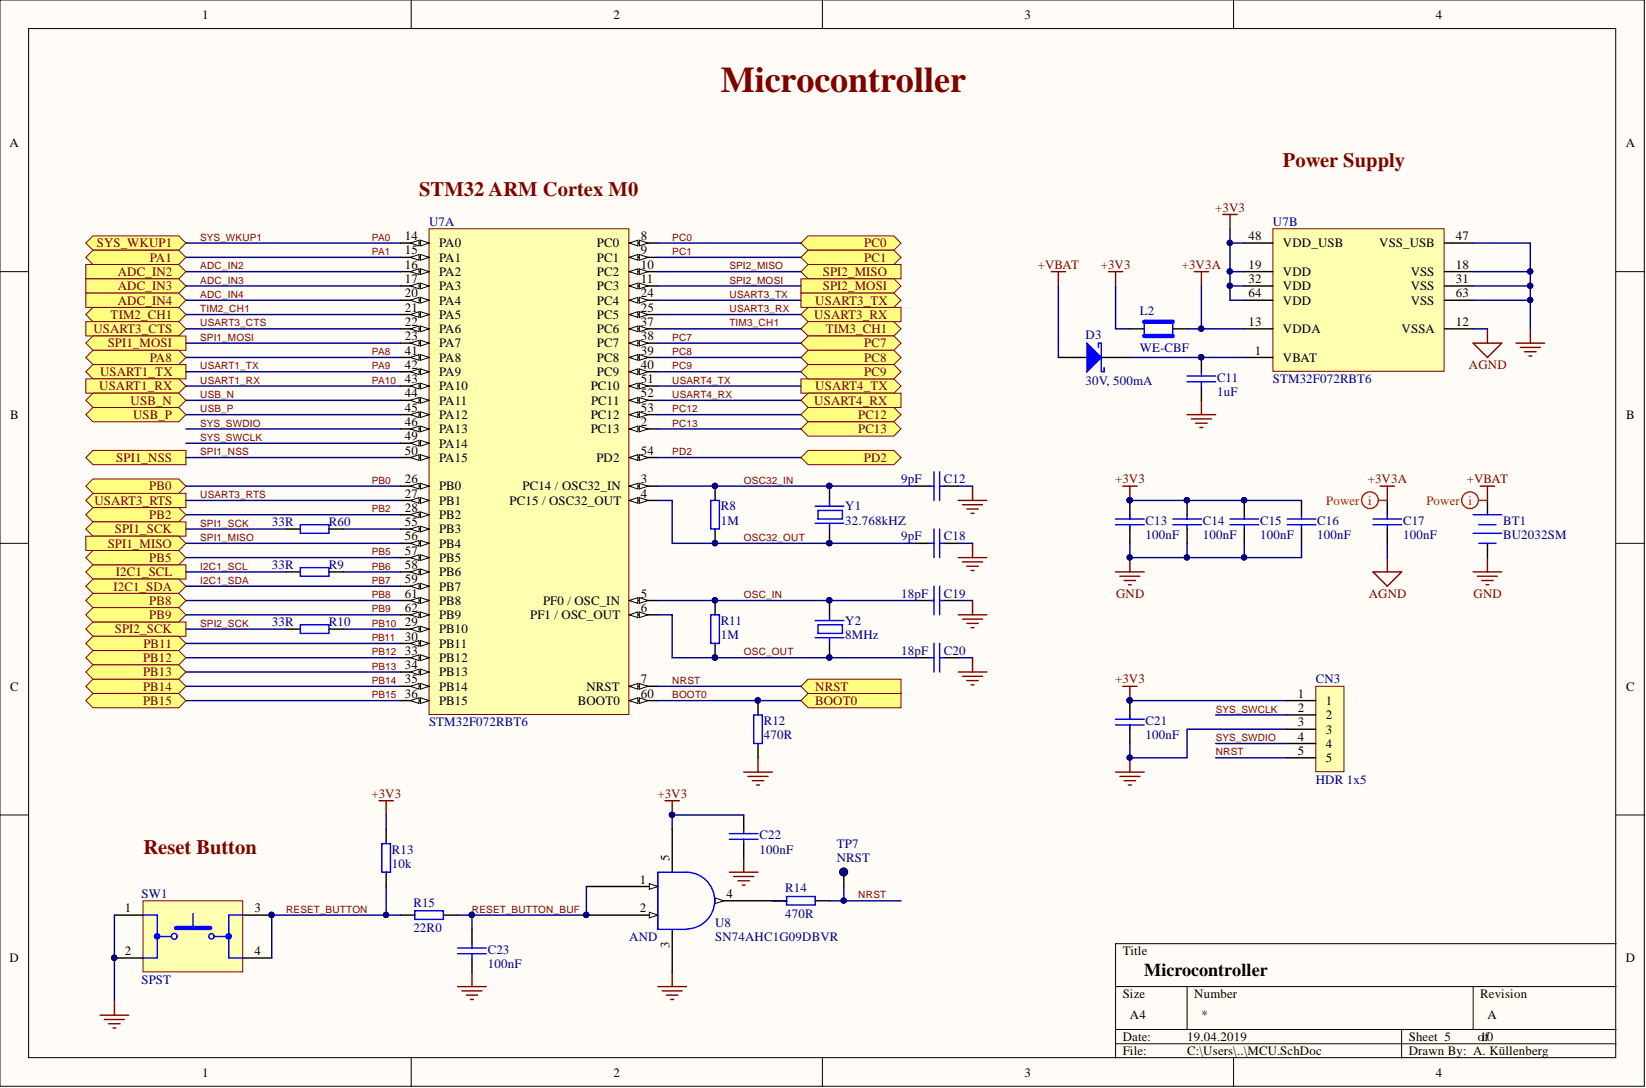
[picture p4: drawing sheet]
<svg xmlns="http://www.w3.org/2000/svg" width="292mm" height="193mm" viewBox="0 0 292 193" stroke-linecap="round" stroke-linejoin="round" font-family="sans-serif">
<defs><g id="words">
<text font-size="6.4" fill="#800000" x="127.9" y="16.4">Microcontroller</text>
<g font-size="3.6" fill="#800000">
<text x="227.7" y="29.7">Power Supply</text>
<text x="74.4" y="34.7">STM32 ARM Cortex M0</text>
<text x="25.5" y="151.4">Reset Button</text>
</g>
<text font-size="3.2" x="203" y="173">Microcontroller</text>
<g font-size="2.3">
<text x="35.9" y="3.3">1</text>
<text x="108.9" y="3.3">2</text>
<text x="181.8" y="3.3">3</text>
<text x="254.8" y="3.3">4</text>
<text x="1.7" y="26.1">A</text>
<text x="288.5" y="26.1">A</text>
<text x="71.8" y="42.6">14</text>
<text x="71.8" y="45.1">15</text>
<text x="71.8" y="47.7">16</text>
<text x="77.9" y="43.9">PA0</text>
<text x="77.9" y="46.4">PA1</text>
<text x="105.9" y="43.9">PC0</text>
<text x="105.9" y="46.4">PC1</text>
<text x="113.7" y="42.6">8</text>
<text x="113.7" y="45.1">9</text>
<text x="113.7" y="47.7">10</text>
<text x="221.6" y="47.7">19</text>
<text x="221.6" y="42.6">48</text>
<text x="227.7" y="43.9">VDD_USB</text>
<text x="244.8" y="43.9">VSS_USB</text>
<text x="258.4" y="47.7">18</text>
<text x="258.4" y="42.6">47</text>
<text x="71.8" y="50.2">17</text>
<text x="71.8" y="52.7">20</text>
<text x="77.9" y="48.9">PA2</text>
<text x="77.9" y="51.5">PA3</text>
<text x="105.9" y="48.9">PC2</text>
<text x="105.9" y="51.5">PC3</text>
<text x="113.7" y="50.2">11</text>
<text x="113.7" y="52.7">24</text>
<text x="221.6" y="50.2">32</text>
<text x="221.6" y="52.7">64</text>
<text x="227.7" y="48.9">VDD</text>
<text x="227.7" y="51.5">VDD</text>
<text x="250.3" y="48.9">VSS</text>
<text x="250.3" y="51.5">VSS</text>
<text x="258.4" y="50.2">31</text>
<text x="258.4" y="52.7">63</text>
<text x="71.8" y="55.3">21</text>
<text x="71.8" y="57.8">22</text>
<text x="77.9" y="54">PA4</text>
<text x="77.9" y="56.6">PA5</text>
<text x="77.9" y="59.1">PA6</text>
<text x="105.9" y="54">PC4</text>
<text x="105.9" y="56.6">PC5</text>
<text x="105.9" y="59.1">PC6</text>
<text x="113.7" y="55.3">25</text>
<text x="113.7" y="57.8">37</text>
<text x="221.6" y="57.8">13</text>
<text x="227.7" y="59.1">VDDA</text>
<text x="227.7" y="54">VDD</text>
<text x="248.7" y="59.1">VSSA</text>
<text x="250.3" y="54">VSS</text>
<text x="258.4" y="57.8">12</text>
<text x="71.8" y="60.4">23</text>
<text x="71.8" y="62.9">41</text>
<text x="71.8" y="65.4">42</text>
<text x="77.9" y="61.6">PA7</text>
<text x="77.9" y="64.2">PA8</text>
<text x="105.9" y="61.6">PC7</text>
<text x="105.9" y="64.2">PC8</text>
<text x="113.7" y="60.4">38</text>
<text x="113.7" y="62.9">39</text>
<text x="113.7" y="65.4">40</text>
<text x="222.7" y="62.9">1</text>
<text x="227.7" y="64.2">VBAT</text>
<text x="71.8" y="68">43</text>
<text x="71.8" y="70.5">44</text>
<text x="77.9" y="66.7">PA9</text>
<text x="77.9" y="69.2">PA10</text>
<text x="77.9" y="71.8">PA11</text>
<text x="104.8" y="69.2">PC10</text>
<text x="104.9" y="71.8">PC11</text>
<text x="105.9" y="66.7">PC9</text>
<text x="113.7" y="68">51</text>
<text x="113.7" y="70.5">52</text>
<text x="1.8" y="74.3">B</text>
<text x="71.8" y="73">45</text>
<text x="71.8" y="75.6">46</text>
<text x="77.9" y="74.3">PA12</text>
<text x="77.9" y="76.8">PA13</text>
<text x="104.8" y="76.8">PC13</text>
<text x="104.8" y="74.3">PC12</text>
<text x="113.7" y="75.6">2</text>
<text x="113.7" y="73">53</text>
<text x="288.6" y="74.3">B</text>
<text x="71.8" y="78.1">49</text>
<text x="71.8" y="80.6">50</text>
<text x="77.9" y="79.4">PA14</text>
<text x="77.9" y="81.9">PA15</text>
<text x="105.8" y="81.9">PD2</text>
<text x="113.7" y="80.6">54</text>
<text x="71.8" y="85.7">26</text>
<text x="71.8" y="88.3">27</text>
<text x="77.9" y="87">PB0</text>
<text x="77.9" y="89.5">PB1</text>
<text x="90.4" y="89.5">PC15 / OSC32_OUT</text>
<text x="92.7" y="87">PC14 / OSC32_IN</text>
<text x="113.7" y="85.7">3</text>
<text x="113.7" y="88.3">4</text>
<text x="71.8" y="90.8">28</text>
<text x="71.8" y="93.3">55</text>
<text x="71.8" y="95.9">56</text>
<text x="77.9" y="92.1">PB2</text>
<text x="77.9" y="94.6">PB3</text>
<text x="71.8" y="98.4">57</text>
<text x="71.8" y="100.9">58</text>
<text x="77.9" y="97.1">PB4</text>
<text x="77.9" y="99.7">PB5</text>
<text x="71.8" y="103.5">59</text>
<text x="71.8" y="106">61</text>
<text x="77.9" y="102.2">PB6</text>
<text x="77.9" y="104.7">PB7</text>
<text x="77.9" y="107.3">PB8</text>
<text x="96.4" y="107.3">PF0 / OSC_IN</text>
<text x="113.7" y="106">5</text>
<text x="71.8" y="111.1">29</text>
<text x="71.8" y="113.6">30</text>
<text x="71.8" y="108.5">62</text>
<text x="77.9" y="112.3">PB10</text>
<text x="77.9" y="109.8">PB9</text>
<text x="94.1" y="109.8">PF1 / OSC_OUT</text>
<text x="113.7" y="108.5">6</text>
<text x="71.8" y="116.1">33</text>
<text x="71.8" y="118.7">34</text>
<text x="77.9" y="114.9">PB11</text>
<text x="77.9" y="117.4">PB12</text>
<text x="77.9" y="120">PB13</text>
<text x="1.8" y="122.5">C</text>
<text x="71.8" y="121.2">35</text>
<text x="71.8" y="123.8">36</text>
<text x="77.9" y="122.5">PB14</text>
<text x="77.9" y="125">PB15</text>
<text x="102.5" y="125">BOOT0</text>
<text x="104.1" y="122.5">NRST</text>
<text x="113.7" y="121.2">7</text>
<text x="113.7" y="123.8">60</text>
<text x="230.3" y="123.8">1</text>
<text x="235.3" y="125">1</text>
<text x="288.6" y="122.5">C</text>
<text x="230.3" y="126.3">2</text>
<text x="230.3" y="128.8">3</text>
<text x="230.3" y="131.4">4</text>
<text x="235.3" y="127.6">2</text>
<text x="235.3" y="130.1">3</text>
<text x="230.3" y="133.9">5</text>
<text x="235.3" y="132.6">4</text>
<text x="235.3" y="135.2">5</text>
<text x="118.8" y="152.7" transform="rotate(-90 118.8 152.7)">5</text>
<text x="22.2" y="161.8">1</text>
<text x="45.2" y="161.8">3</text>
<text x="113.5" y="156.7">1</text>
<text x="113.5" y="161.8">2</text>
<text x="128.9" y="159.3">4</text>
<text x="1.7" y="170.7">D</text>
<text x="22.2" y="169.4">2</text>
<text x="45.2" y="169.4">4</text>
<text x="118.8" y="168.1" transform="rotate(-90 118.8 168.1)">3</text>
<text x="199.2" y="169.4">Title</text>
<text x="288.5" y="170.7">D</text>
<text x="199.2" y="177">Size</text>
<text x="211.9" y="177">Number</text>
<text x="262.7" y="177">Revision</text>
<text x="199.2" y="184.6">Date:</text>
<text x="200.5" y="180.8">A4</text>
<text x="210.7" y="184.6">19.04.2019</text>
<text x="213.2" y="180.8">*</text>
<text x="250" y="184.6">Sheet 5</text>
<text x="262.3" y="184.6">o1f0</text>
<text x="264" y="180.8">A</text>
<text x="35.9" y="191">1</text>
<text x="108.9" y="191">2</text>
<text x="181.8" y="191">3</text>
<text x="199.2" y="187.2">File:</text>
<text x="210.7" y="187.2">C:\Users\..\MCU.SchDoc</text>
<text x="250" y="187.2">Drawn By: A. Küllenberg</text>
<text x="254.8" y="191">4</text>
</g>
<g font-size="2.3" fill="#000080">
<text x="76.1" y="40.1">U7A</text>
<text x="225.9" y="40.1">U7B</text>
<text x="202.3" y="55.8">L2</text>
<text x="192.6" y="60.1">D3</text>
<text x="202.3" y="62.4">WE-CBF</text>
<text x="192.6" y="68.2">30V, 500mA</text>
<text x="216" y="67.7">C11</text>
<text x="216" y="70.2">1uF</text>
<text x="225.9" y="68">STM32F072RBT6</text>
<text x="159.9" y="85.7">9pF</text>
<text x="167.5" y="85.7">C12</text>
<text x="48.2" y="93.3">33R</text>
<text x="58.4" y="93.3">R60</text>
<text x="127.9" y="90.5">R8</text>
<text x="127.9" y="93.1">1M</text>
<text x="150" y="90.5">Y1</text>
<text x="150" y="93.1">32.768kHZ</text>
<text x="159.9" y="95.9">9pF</text>
<text x="167.5" y="95.9">C18</text>
<text x="203.3" y="93.1">C13</text>
<text x="203.3" y="95.6">100nF</text>
<text x="213.5" y="93.1">C14</text>
<text x="213.5" y="95.6">100nF</text>
<text x="223.6" y="93.1">C15</text>
<text x="223.6" y="95.6">100nF</text>
<text x="233.8" y="93.1">C16</text>
<text x="233.8" y="95.6">100nF</text>
<text x="249" y="93.1">C17</text>
<text x="249" y="95.6">100nF</text>
<text x="266.8" y="93.1">BT1</text>
<text x="266.8" y="95.6">BU2032SM</text>
<text x="48.2" y="100.9">33R</text>
<text x="58.4" y="100.9">R9</text>
<text x="159.9" y="106">18pF</text>
<text x="167.5" y="106">C19</text>
<text x="48.2" y="111.1">33R</text>
<text x="58.4" y="111.1">R10</text>
<text x="127.9" y="110.8">R11</text>
<text x="127.9" y="113.4">1M</text>
<text x="150" y="110.8">Y2</text>
<text x="150" y="113.4">8MHz</text>
<text x="159.9" y="116.1">18pF</text>
<text x="167.5" y="116.1">C20</text>
<text x="233.5" y="121.2">CN3</text>
<text x="76.1" y="128.8">STM32F072RBT6</text>
<text x="135.5" y="128.6">R12</text>
<text x="135.5" y="131.1">470R</text>
<text x="203.3" y="128.6">C21</text>
<text x="203.3" y="131.1">100nF</text>
<text x="233.5" y="139">HDR 1x5</text>
<text x="134.8" y="148.9">C22</text>
<text x="69.5" y="151.4">R13</text>
<text x="69.5" y="153.9">10k</text>
<text x="134.8" y="151.4">100nF</text>
<text x="148.5" y="150.4">TP7</text>
<text x="148.5" y="152.9">NRST</text>
<text x="25.1" y="159.3">SW1</text>
<text x="73.4" y="160.8">R15</text>
<text x="139.3" y="158.2">R14</text>
<text x="73.4" y="165.3">22R0</text>
<text x="111.7" y="166.9">AND</text>
<text x="126.9" y="164.3">U8</text>
<text x="126.9" y="166.9">SN74AHC1G09DBVR</text>
<text x="139.3" y="162.8">470R</text>
<text x="86.5" y="169.2">C23</text>
<text x="86.5" y="171.7">100nF</text>
<text x="25.1" y="174.5">SPST</text>
</g>
<g font-size="2.3" fill="#800000">
<text x="215.7" y="37.5">+3V3</text>
<text x="17.2" y="43.9">SYS_WKUP1</text>
<text x="26.6" y="46.4">PA1</text>
<text x="153.4" y="43.9">PC0</text>
<text x="153.4" y="46.4">PC1</text>
<text x="184.2" y="47.7">+VBAT</text>
<text x="195.3" y="47.7">+3V3</text>
<text x="209.7" y="47.7">+3V3A</text>
<text x="20.9" y="48.9">ADC_IN2</text>
<text x="20.9" y="51.5">ADC_IN3</text>
<text x="146" y="48.9">SPI2_MISO</text>
<text x="146" y="51.5">SPI2_MOSI</text>
<text x="16.6" y="59.1">USART3_CTS</text>
<text x="19.6" y="56.6">TIM2_CH1</text>
<text x="20.9" y="54">ADC_IN4</text>
<text x="144.5" y="56.6">USART3_RX</text>
<text x="144.7" y="54">USART3_TX</text>
<text x="146.5" y="59.1">TIM3_CH1</text>
<text x="19.1" y="61.6">SPI1_MOSI</text>
<text x="26.6" y="64.2">PA8</text>
<text x="153.4" y="61.6">PC7</text>
<text x="153.4" y="64.2">PC8</text>
<text x="260.7" y="65.4">AGND</text>
<text x="17.6" y="69.2">USART1_RX</text>
<text x="17.8" y="66.7">USART1_TX</text>
<text x="23.2" y="71.8">USB_N</text>
<text x="144.5" y="71.8">USART4_RX</text>
<text x="144.7" y="69.2">USART4_TX</text>
<text x="153.4" y="66.7">PC9</text>
<text x="23.6" y="74.3">USB_P</text>
<text x="152.3" y="74.3">PC12</text>
<text x="152.3" y="76.8">PC13</text>
<text x="20.6" y="81.9">SPI1_NSS</text>
<text x="153.3" y="81.9">PD2</text>
<text x="16.8" y="89.5">USART3_RTS</text>
<text x="26.5" y="87">PB0</text>
<text x="197.9" y="85.7">+3V3</text>
<text x="242.7" y="85.7">+3V3A</text>
<text x="260.3" y="85.7">+VBAT</text>
<text x="20.4" y="94.6">SPI1_SCK</text>
<text x="26.5" y="92.1">PB2</text>
<text x="19.1" y="97.1">SPI1_MISO</text>
<text x="26.5" y="99.7">PB5</text>
<text x="20.1" y="104.7">I2C1_SDA</text>
<text x="20.6" y="102.2">I2C1_SCL</text>
<text x="26.5" y="107.3">PB8</text>
<text x="198.1" y="106">GND</text>
<text x="242.9" y="106">AGND</text>
<text x="261.5" y="106">GND</text>
<text x="20.4" y="112.3">SPI2_SCK</text>
<text x="26.5" y="109.8">PB9</text>
<text x="25.4" y="117.4">PB12</text>
<text x="25.4" y="120">PB13</text>
<text x="25.5" y="114.9">PB11</text>
<text x="25.4" y="122.5">PB14</text>
<text x="25.4" y="125">PB15</text>
<text x="144.7" y="125">BOOT0</text>
<text x="144.7" y="122.5">NRST</text>
<text x="197.9" y="121.2">+3V3</text>
<text x="65.9" y="141.5">+3V3</text>
<text x="116.7" y="141.5">+3V3</text>
</g>
<g font-size="2.3" fill="#f00">
<text x="235.4" y="89.5">Power i</text>
<text x="253.1" y="89.5">Power i</text>
</g>
<g font-size="1.8" fill="#800000">
<text x="35.5" y="42.7">SYS_WKUP1</text>
<text x="35.5" y="47.8">ADC_IN2</text>
<text x="66" y="42.7">PA0</text>
<text x="66" y="45.2">PA1</text>
<text x="119.3" y="42.7">PC0</text>
<text x="119.3" y="45.2">PC1</text>
<text x="129.4" y="47.8">SPI2_MISO</text>
<text x="35.5" y="50.3">ADC_IN3</text>
<text x="35.5" y="52.8">ADC_IN4</text>
<text x="129.4" y="50.3">SPI2_MOSI</text>
<text x="129.4" y="52.8">USART3_TX</text>
<text x="35.5" y="55.4">TIM2_CH1</text>
<text x="35.5" y="57.9">USART3_CTS</text>
<text x="129.4" y="55.4">USART3_RX</text>
<text x="129.4" y="57.9">TIM3_CH1</text>
<text x="35.5" y="65.5">USART1_TX</text>
<text x="35.5" y="60.4">SPI1_MOSI</text>
<text x="66" y="63">PA8</text>
<text x="66" y="65.5">PA9</text>
<text x="119.3" y="60.4">PC7</text>
<text x="119.3" y="63">PC8</text>
<text x="119.3" y="65.5">PC9</text>
<text x="35.5" y="68">USART1_RX</text>
<text x="35.5" y="70.6">USB_N</text>
<text x="66" y="68">PA10</text>
<text x="119.3" y="68">USART4_TX</text>
<text x="119.3" y="70.6">USART4_RX</text>
<text x="35.5" y="73.1">USB_P</text>
<text x="35.5" y="75.7">SYS_SWDIO</text>
<text x="119.3" y="73.1">PC12</text>
<text x="119.3" y="75.7">PC13</text>
<text x="35.5" y="78.2">SYS_SWCLK</text>
<text x="35.5" y="80.7">SPI1_NSS</text>
<text x="119.3" y="80.7">PD2</text>
<text x="35.5" y="88.3">USART3_RTS</text>
<text x="66" y="85.8">PB0</text>
<text x="132" y="85.8">OSC32_IN</text>
<text x="35.5" y="93.4">SPI1_SCK</text>
<text x="35.5" y="95.9">SPI1_MISO</text>
<text x="66" y="90.9">PB2</text>
<text x="132" y="95.9">OSC32_OUT</text>
<text x="35.5" y="101">I2C1_SCL</text>
<text x="66" y="98.5">PB5</text>
<text x="66" y="101">PB6</text>
<text x="35.5" y="103.6">I2C1_SDA</text>
<text x="66" y="103.6">PB7</text>
<text x="66" y="106.1">PB8</text>
<text x="132" y="106.1">OSC_IN</text>
<text x="35.5" y="111.2">SPI2_SCK</text>
<text x="66" y="108.6">PB9</text>
<text x="66" y="111.2">PB10</text>
<text x="66" y="113.7">PB11</text>
<text x="66" y="116.2">PB12</text>
<text x="66" y="118.8">PB13</text>
<text x="132" y="116.2">OSC_OUT</text>
<text x="66" y="121.3">PB14</text>
<text x="66" y="123.8">PB15</text>
<text x="119.3" y="123.8">BOOT0</text>
<text x="119.3" y="121.3">NRST</text>
<text x="215.7" y="131.4">SYS_SWDIO</text>
<text x="215.7" y="126.4">SYS_SWCLK</text>
<text x="215.7" y="134">NRST</text>
<text x="50.8" y="161.9">RESET_BUTTON</text>
<text x="83.8" y="161.9">RESET_BUTTON_BUF</text>
<text x="152.3" y="159.3">NRST</text>
</g>
</g></defs>
<g fill="#fffcf8" stroke="#000" stroke-width=".18">
<path d="M0 0h291.8v192.7h-291.8z"/>
<path d="M5.1 5.1h281.6v182.5h-281.6z"/>
</g>
<g fill="none" stroke="#000" stroke-width=".18">
<path d="M73 0v5.1M145.9 0v5.1M218.9 0v5.1M0 48.2h5.1M286.8 48.2h5.1M0 96.4h5.1M286.8 96.4h5.1M0 144.6h5.1M286.8 144.6h5.1M198 175h88.8M210.7 175v7.6M261.4 175v7.6"/>
<path d="M286.8 167.4h-88.8v20.3M73 187.7v5M145.9 187.7v5M198 182.6h88.8M198 185.1h88.8M218.9 187.7v5M248.7 182.6v5.1"/>
</g>
<g fill="none" stroke="#800000" stroke-width=".25">
<path d="M217 38h2.5M218.3 38v2.6M186.5 48.2h2.6M187.8 48.2v2.5M196.7 48.2h2.5M198 48.2v2.5M211.9 48.2h2.6M213.2 48.2v2.5M264 58.3v2.6M271.6 58.3v2.6M210.7 73.5h5M211.4 74.3h3.6"/>
<path d="M212.2 75.1h2M212.9 75.8h.6M213.2 71v2.5M261.4 60.9h5.1l-2.5 2.5zM269 60.9h5.1M269.8 61.6h3.6M270.6 62.4h2M271.3 63.1h.5M199.2 86.2h2.6M200.5 86.2v2.6M200.5 98.9v2.5M244.9 86.2h2.6"/>
<path d="M246.2 86.2v2.6M246.2 98.9v2.5M198 101.4h5M198.7 102.2h3.6M199.5 103h2M200.3 103.7h.5M243.7 101.4h5l-2.5 2.6z"/>
</g>
<g fill="#000080" stroke="#000080" stroke-width=".18">
<circle cx="200.5" cy="98.9" r=".47"/>
<circle cx="200.5" cy="88.7" r=".47"/>
</g>
<path d="M76.1 40.6h35.5v86.1h-35.5z" fill="#ffffb0" stroke="#800000" stroke-width=".18"/>
<path d="M111.7 76.1h5.1" fill="none" stroke="#000" stroke-width=".25"/>
<path d="M111.7 76.1l1.5-.5v1z" fill="#fffcf8"/>
<path d="M111.7 76.1l1.5-.5v1z" fill="none" stroke="#000" stroke-width=".18"/>
<path d="M113.5 75.6l1.5 .5-1.5 .5z" fill="#fffcf8"/>
<path d="M113.5 75.6l1.5 .5-1.5 .5z" fill="none" stroke="#000" stroke-width=".18"/>
<path d="M111.7 86.2h5.1" fill="none" stroke="#000" stroke-width=".25"/>
<path d="M111.7 86.2l1.5-.5v1z" fill="#fffcf8"/>
<path d="M111.7 86.2l1.5-.5v1z" fill="none" stroke="#000" stroke-width=".18"/>
<path d="M113.5 85.7l1.5 .5-1.5 .5z" fill="#fffcf8"/>
<path d="M113.5 85.7l1.5 .5-1.5 .5z" fill="none" stroke="#000" stroke-width=".18"/>
<path d="M111.7 88.8h5.1" fill="none" stroke="#000" stroke-width=".25"/>
<path d="M111.7 88.8l1.5-.5v1z" fill="#fffcf8"/>
<path d="M111.7 88.8l1.5-.5v1z" fill="none" stroke="#000" stroke-width=".18"/>
<path d="M113.5 88.3l1.5 .5-1.5 .5z" fill="#fffcf8"/>
<path d="M113.5 88.3l1.5 .5-1.5 .5z" fill="none" stroke="#000" stroke-width=".18"/>
<path d="M111.7 106.5h5.1" fill="none" stroke="#000" stroke-width=".25"/>
<path d="M111.7 106.5l1.5-.5v1z" fill="#fffcf8"/>
<path d="M111.7 106.5l1.5-.5v1z" fill="none" stroke="#000" stroke-width=".18"/>
<path d="M113.5 106l1.5 .5-1.5 .5z" fill="#fffcf8"/>
<path d="M113.5 106l1.5 .5-1.5 .5z" fill="none" stroke="#000" stroke-width=".18"/>
<path d="M111.7 109h5.1" fill="none" stroke="#000" stroke-width=".25"/>
<path d="M111.7 109l1.5-.5v1.1z" fill="#fffcf8"/>
<path d="M111.7 109l1.5-.5v1.1z" fill="none" stroke="#000" stroke-width=".18"/>
<path d="M113.5 108.5l1.5 .5-1.5 .6z" fill="#fffcf8"/>
<path d="M113.5 108.5l1.5 .5-1.5 .6z" fill="none" stroke="#000" stroke-width=".18"/>
<path d="M111.7 121.7h5.1" fill="none" stroke="#000" stroke-width=".25"/>
<path d="M111.7 121.7l1.5-.5v1z" fill="#fffcf8"/>
<path d="M111.7 121.7l1.5-.5v1z" fill="none" stroke="#000" stroke-width=".18"/>
<path d="M113.5 121.2l1.5 .5-1.5 .5z" fill="#fffcf8"/>
<path d="M113.5 121.2l1.5 .5-1.5 .5z" fill="none" stroke="#000" stroke-width=".18"/>
<path d="M111.7 43.1h5.1" fill="none" stroke="#000" stroke-width=".25"/>
<path d="M111.7 43.1l1.5-.5v1z" fill="#fffcf8"/>
<path d="M111.7 43.1l1.5-.5v1z" fill="none" stroke="#000" stroke-width=".18"/>
<path d="M113.5 42.6l1.5 .5-1.5 .5z" fill="#fffcf8"/>
<path d="M113.5 42.6l1.5 .5-1.5 .5z" fill="none" stroke="#000" stroke-width=".18"/>
<path d="M111.7 45.6h5.1" fill="none" stroke="#000" stroke-width=".25"/>
<path d="M111.7 45.6l1.5-.5v1.1z" fill="#fffcf8"/>
<path d="M111.7 45.6l1.5-.5v1.1z" fill="none" stroke="#000" stroke-width=".18"/>
<path d="M113.5 45.1l1.5 .5-1.5 .6z" fill="#fffcf8"/>
<path d="M113.5 45.1l1.5 .5-1.5 .6z" fill="none" stroke="#000" stroke-width=".18"/>
<path d="M111.7 48.2h5.1" fill="none" stroke="#000" stroke-width=".25"/>
<path d="M111.7 48.2l1.5-.5v1z" fill="#fffcf8"/>
<path d="M111.7 48.2l1.5-.5v1z" fill="none" stroke="#000" stroke-width=".18"/>
<path d="M113.5 47.7l1.5 .5-1.5 .5z" fill="#fffcf8"/>
<path d="M113.5 47.7l1.5 .5-1.5 .5z" fill="none" stroke="#000" stroke-width=".18"/>
<path d="M111.7 50.7h5.1" fill="none" stroke="#000" stroke-width=".25"/>
<path d="M111.7 50.7l1.5-.5v1z" fill="#fffcf8"/>
<path d="M111.7 50.7l1.5-.5v1z" fill="none" stroke="#000" stroke-width=".18"/>
<path d="M113.5 50.2l1.5 .5-1.5 .5z" fill="#fffcf8"/>
<path d="M113.5 50.2l1.5 .5-1.5 .5z" fill="none" stroke="#000" stroke-width=".18"/>
<path d="M71.1 43.1h5" fill="none" stroke="#000" stroke-width=".25"/>
<path d="M74.6 42.6l1.5 .5-1.5 .5z" fill="#fffcf8"/>
<path d="M74.6 42.6l1.5 .5-1.5 .5z" fill="none" stroke="#000" stroke-width=".18"/>
<path d="M72.8 43.1l1.6-.5v1z" fill="#fffcf8"/>
<path d="M72.8 43.1l1.6-.5v1z" fill="none" stroke="#000" stroke-width=".18"/>
<path d="M71.1 45.6h5" fill="none" stroke="#000" stroke-width=".25"/>
<path d="M74.6 45.1l1.5 .5-1.5 .6z" fill="#fffcf8"/>
<path d="M74.6 45.1l1.5 .5-1.5 .6z" fill="none" stroke="#000" stroke-width=".18"/>
<path d="M72.8 45.6l1.6-.5v1.1z" fill="#fffcf8"/>
<path d="M72.8 45.6l1.6-.5v1.1z" fill="none" stroke="#000" stroke-width=".18"/>
<path d="M71.1 48.2h5" fill="none" stroke="#000" stroke-width=".25"/>
<path d="M74.6 47.7l1.5 .5-1.5 .5z" fill="#fffcf8"/>
<path d="M74.6 47.7l1.5 .5-1.5 .5z" fill="none" stroke="#000" stroke-width=".18"/>
<path d="M72.8 48.2l1.6-.5v1z" fill="#fffcf8"/>
<path d="M72.8 48.2l1.6-.5v1z" fill="none" stroke="#000" stroke-width=".18"/>
<path d="M71.1 50.7h5" fill="none" stroke="#000" stroke-width=".25"/>
<path d="M74.6 50.2l1.5 .5-1.5 .5z" fill="#fffcf8"/>
<path d="M74.6 50.2l1.5 .5-1.5 .5z" fill="none" stroke="#000" stroke-width=".18"/>
<path d="M72.8 50.7l1.6-.5v1z" fill="#fffcf8"/>
<path d="M72.8 50.7l1.6-.5v1z" fill="none" stroke="#000" stroke-width=".18"/>
<path d="M71.1 53.3h5" fill="none" stroke="#000" stroke-width=".25"/>
<path d="M74.6 52.7l1.5 .6-1.5 .5z" fill="#fffcf8"/>
<path d="M74.6 52.7l1.5 .6-1.5 .5z" fill="none" stroke="#000" stroke-width=".18"/>
<path d="M72.8 53.3l1.6-.6v1.1z" fill="#fffcf8"/>
<path d="M72.8 53.3l1.6-.6v1.1z" fill="none" stroke="#000" stroke-width=".18"/>
<path d="M71.1 55.8h5" fill="none" stroke="#000" stroke-width=".25"/>
<path d="M74.6 55.3l1.5 .5-1.5 .5z" fill="#fffcf8"/>
<path d="M74.6 55.3l1.5 .5-1.5 .5z" fill="none" stroke="#000" stroke-width=".18"/>
<path d="M72.8 55.8l1.6-.5v1z" fill="#fffcf8"/>
<path d="M72.8 55.8l1.6-.5v1z" fill="none" stroke="#000" stroke-width=".18"/>
<path d="M71.1 58.3h5" fill="none" stroke="#000" stroke-width=".25"/>
<path d="M74.6 57.8l1.5 .5-1.5 .5z" fill="#fffcf8"/>
<path d="M74.6 57.8l1.5 .5-1.5 .5z" fill="none" stroke="#000" stroke-width=".18"/>
<path d="M72.8 58.3l1.6-.5v1z" fill="#fffcf8"/>
<path d="M72.8 58.3l1.6-.5v1z" fill="none" stroke="#000" stroke-width=".18"/>
<path d="M71.1 60.9h5" fill="none" stroke="#000" stroke-width=".25"/>
<path d="M74.6 60.4l1.5 .5-1.5 .5z" fill="#fffcf8"/>
<path d="M74.6 60.4l1.5 .5-1.5 .5z" fill="none" stroke="#000" stroke-width=".18"/>
<path d="M72.8 60.9l1.6-.5v1z" fill="#fffcf8"/>
<path d="M72.8 60.9l1.6-.5v1z" fill="none" stroke="#000" stroke-width=".18"/>
<path d="M111.7 53.3h5.1" fill="none" stroke="#000" stroke-width=".25"/>
<path d="M111.7 53.3l1.5-.6v1.1z" fill="#fffcf8"/>
<path d="M111.7 53.3l1.5-.6v1.1z" fill="none" stroke="#000" stroke-width=".18"/>
<path d="M113.5 52.7l1.5 .6-1.5 .5z" fill="#fffcf8"/>
<path d="M113.5 52.7l1.5 .6-1.5 .5z" fill="none" stroke="#000" stroke-width=".18"/>
<path d="M111.7 55.8h5.1" fill="none" stroke="#000" stroke-width=".25"/>
<path d="M111.7 55.8l1.5-.5v1z" fill="#fffcf8"/>
<path d="M111.7 55.8l1.5-.5v1z" fill="none" stroke="#000" stroke-width=".18"/>
<path d="M113.5 55.3l1.5 .5-1.5 .5z" fill="#fffcf8"/>
<path d="M113.5 55.3l1.5 .5-1.5 .5z" fill="none" stroke="#000" stroke-width=".18"/>
<path d="M71.1 86.2h5" fill="none" stroke="#000" stroke-width=".25"/>
<path d="M74.6 85.7l1.5 .5-1.5 .5z" fill="#fffcf8"/>
<path d="M74.6 85.7l1.5 .5-1.5 .5z" fill="none" stroke="#000" stroke-width=".18"/>
<path d="M72.8 86.2l1.6-.5v1z" fill="#fffcf8"/>
<path d="M72.8 86.2l1.6-.5v1z" fill="none" stroke="#000" stroke-width=".18"/>
<path d="M71.1 88.8h5" fill="none" stroke="#000" stroke-width=".25"/>
<path d="M74.6 88.3l1.5 .5-1.5 .5z" fill="#fffcf8"/>
<path d="M74.6 88.3l1.5 .5-1.5 .5z" fill="none" stroke="#000" stroke-width=".18"/>
<path d="M72.8 88.8l1.6-.5v1z" fill="#fffcf8"/>
<path d="M72.8 88.8l1.6-.5v1z" fill="none" stroke="#000" stroke-width=".18"/>
<path d="M71.1 91.3h5" fill="none" stroke="#000" stroke-width=".25"/>
<path d="M74.6 90.8l1.5 .5-1.5 .5z" fill="#fffcf8"/>
<path d="M74.6 90.8l1.5 .5-1.5 .5z" fill="none" stroke="#000" stroke-width=".18"/>
<path d="M72.8 91.3l1.6-.5v1z" fill="#fffcf8"/>
<path d="M72.8 91.3l1.6-.5v1z" fill="none" stroke="#000" stroke-width=".18"/>
<path d="M71.1 111.6h5" fill="none" stroke="#000" stroke-width=".25"/>
<path d="M74.6 111.1l1.5 .5-1.5 .5z" fill="#fffcf8"/>
<path d="M74.6 111.1l1.5 .5-1.5 .5z" fill="none" stroke="#000" stroke-width=".18"/>
<path d="M72.8 111.6l1.6-.5v1z" fill="#fffcf8"/>
<path d="M72.8 111.6l1.6-.5v1z" fill="none" stroke="#000" stroke-width=".18"/>
<path d="M71.1 114.1h5" fill="none" stroke="#000" stroke-width=".25"/>
<path d="M74.6 113.6l1.5 .5-1.5 .5z" fill="#fffcf8"/>
<path d="M74.6 113.6l1.5 .5-1.5 .5z" fill="none" stroke="#000" stroke-width=".18"/>
<path d="M72.8 114.1l1.6-.5v1z" fill="#fffcf8"/>
<path d="M72.8 114.1l1.6-.5v1z" fill="none" stroke="#000" stroke-width=".18"/>
<path d="M71.1 116.7h5" fill="none" stroke="#000" stroke-width=".25"/>
<path d="M74.6 116.1l1.5 .6-1.5 .5z" fill="#fffcf8"/>
<path d="M74.6 116.1l1.5 .6-1.5 .5z" fill="none" stroke="#000" stroke-width=".18"/>
<path d="M72.8 116.7l1.6-.6v1.1z" fill="#fffcf8"/>
<path d="M72.8 116.7l1.6-.6v1.1z" fill="none" stroke="#000" stroke-width=".18"/>
<path d="M71.1 119.2h5" fill="none" stroke="#000" stroke-width=".25"/>
<path d="M74.6 118.7l1.5 .5-1.5 .5z" fill="#fffcf8"/>
<path d="M74.6 118.7l1.5 .5-1.5 .5z" fill="none" stroke="#000" stroke-width=".18"/>
<path d="M72.8 119.2l1.6-.5v1z" fill="#fffcf8"/>
<path d="M72.8 119.2l1.6-.5v1z" fill="none" stroke="#000" stroke-width=".18"/>
<path d="M71.1 121.7h5" fill="none" stroke="#000" stroke-width=".25"/>
<path d="M74.6 121.2l1.5 .5-1.5 .5z" fill="#fffcf8"/>
<path d="M74.6 121.2l1.5 .5-1.5 .5z" fill="none" stroke="#000" stroke-width=".18"/>
<path d="M72.8 121.7l1.6-.5v1z" fill="#fffcf8"/>
<path d="M72.8 121.7l1.6-.5v1z" fill="none" stroke="#000" stroke-width=".18"/>
<path d="M71.1 124.3h5" fill="none" stroke="#000" stroke-width=".25"/>
<path d="M74.6 123.8l1.5 .5-1.5 .5z" fill="#fffcf8"/>
<path d="M74.6 123.8l1.5 .5-1.5 .5z" fill="none" stroke="#000" stroke-width=".18"/>
<path d="M72.8 124.3l1.6-.5v1z" fill="#fffcf8"/>
<path d="M72.8 124.3l1.6-.5v1z" fill="none" stroke="#000" stroke-width=".18"/>
<path d="M111.7 58.3h5.1" fill="none" stroke="#000" stroke-width=".25"/>
<path d="M111.7 58.3l1.5-.5v1z" fill="#fffcf8"/>
<path d="M111.7 58.3l1.5-.5v1z" fill="none" stroke="#000" stroke-width=".18"/>
<path d="M113.5 57.8l1.5 .5-1.5 .5z" fill="#fffcf8"/>
<path d="M113.5 57.8l1.5 .5-1.5 .5z" fill="none" stroke="#000" stroke-width=".18"/>
<path d="M111.7 60.9h5.1" fill="none" stroke="#000" stroke-width=".25"/>
<path d="M111.7 60.9l1.5-.5v1z" fill="#fffcf8"/>
<path d="M111.7 60.9l1.5-.5v1z" fill="none" stroke="#000" stroke-width=".18"/>
<path d="M113.5 60.4l1.5 .5-1.5 .5z" fill="#fffcf8"/>
<path d="M113.5 60.4l1.5 .5-1.5 .5z" fill="none" stroke="#000" stroke-width=".18"/>
<path d="M111.7 63.4h5.1" fill="none" stroke="#000" stroke-width=".25"/>
<path d="M111.7 63.4l1.5-.5v1z" fill="#fffcf8"/>
<path d="M111.7 63.4l1.5-.5v1z" fill="none" stroke="#000" stroke-width=".18"/>
<path d="M113.5 62.9l1.5 .5-1.5 .5z" fill="#fffcf8"/>
<path d="M113.5 62.9l1.5 .5-1.5 .5z" fill="none" stroke="#000" stroke-width=".18"/>
<path d="M111.7 65.9h5.1" fill="none" stroke="#000" stroke-width=".25"/>
<path d="M111.7 65.9l1.5-.5v1z" fill="#fffcf8"/>
<path d="M111.7 65.9l1.5-.5v1z" fill="none" stroke="#000" stroke-width=".18"/>
<path d="M113.5 65.4l1.5 .5-1.5 .5z" fill="#fffcf8"/>
<path d="M113.5 65.4l1.5 .5-1.5 .5z" fill="none" stroke="#000" stroke-width=".18"/>
<path d="M71.1 63.4h5" fill="none" stroke="#000" stroke-width=".25"/>
<path d="M74.6 62.9l1.5 .5-1.5 .5z" fill="#fffcf8"/>
<path d="M74.6 62.9l1.5 .5-1.5 .5z" fill="none" stroke="#000" stroke-width=".18"/>
<path d="M72.8 63.4l1.6-.5v1z" fill="#fffcf8"/>
<path d="M72.8 63.4l1.6-.5v1z" fill="none" stroke="#000" stroke-width=".18"/>
<path d="M71.1 65.9h5" fill="none" stroke="#000" stroke-width=".25"/>
<path d="M74.6 65.4l1.5 .5-1.5 .5z" fill="#fffcf8"/>
<path d="M74.6 65.4l1.5 .5-1.5 .5z" fill="none" stroke="#000" stroke-width=".18"/>
<path d="M72.8 65.9l1.6-.5v1z" fill="#fffcf8"/>
<path d="M72.8 65.9l1.6-.5v1z" fill="none" stroke="#000" stroke-width=".18"/>
<path d="M71.1 68.5h5" fill="none" stroke="#000" stroke-width=".25"/>
<path d="M74.6 68l1.5 .5-1.5 .5z" fill="#fffcf8"/>
<path d="M74.6 68l1.5 .5-1.5 .5z" fill="none" stroke="#000" stroke-width=".18"/>
<path d="M72.8 68.5l1.6-.5v1z" fill="#fffcf8"/>
<path d="M72.8 68.5l1.6-.5v1z" fill="none" stroke="#000" stroke-width=".18"/>
<path d="M71.1 71h5" fill="none" stroke="#000" stroke-width=".25"/>
<path d="M74.6 70.5l1.5 .5-1.5 .5z" fill="#fffcf8"/>
<path d="M74.6 70.5l1.5 .5-1.5 .5z" fill="none" stroke="#000" stroke-width=".18"/>
<path d="M72.8 71l1.6-.5v1z" fill="#fffcf8"/>
<path d="M72.8 71l1.6-.5v1z" fill="none" stroke="#000" stroke-width=".18"/>
<path d="M71.1 73.5h5" fill="none" stroke="#000" stroke-width=".25"/>
<path d="M74.6 73l1.5 .5-1.5 .5z" fill="#fffcf8"/>
<path d="M74.6 73l1.5 .5-1.5 .5z" fill="none" stroke="#000" stroke-width=".18"/>
<path d="M72.8 73.5l1.6-.5v1z" fill="#fffcf8"/>
<path d="M72.8 73.5l1.6-.5v1z" fill="none" stroke="#000" stroke-width=".18"/>
<path d="M71.1 76.1h5" fill="none" stroke="#000" stroke-width=".25"/>
<path d="M74.6 75.6l1.5 .5-1.5 .5z" fill="#fffcf8"/>
<path d="M74.6 75.6l1.5 .5-1.5 .5z" fill="none" stroke="#000" stroke-width=".18"/>
<path d="M72.8 76.1l1.6-.5v1z" fill="#fffcf8"/>
<path d="M72.8 76.1l1.6-.5v1z" fill="none" stroke="#000" stroke-width=".18"/>
<path d="M71.1 78.6h5" fill="none" stroke="#000" stroke-width=".25"/>
<path d="M74.6 78.1l1.5 .5-1.5 .5z" fill="#fffcf8"/>
<path d="M74.6 78.1l1.5 .5-1.5 .5z" fill="none" stroke="#000" stroke-width=".18"/>
<path d="M72.8 78.6l1.6-.5v1z" fill="#fffcf8"/>
<path d="M72.8 78.6l1.6-.5v1z" fill="none" stroke="#000" stroke-width=".18"/>
<path d="M71.1 81.1h5" fill="none" stroke="#000" stroke-width=".25"/>
<path d="M74.6 80.6l1.5 .5-1.5 .6z" fill="#fffcf8"/>
<path d="M74.6 80.6l1.5 .5-1.5 .6z" fill="none" stroke="#000" stroke-width=".18"/>
<path d="M72.8 81.1l1.6-.5v1.1z" fill="#fffcf8"/>
<path d="M72.8 81.1l1.6-.5v1.1z" fill="none" stroke="#000" stroke-width=".18"/>
<path d="M111.7 68.5h5.1" fill="none" stroke="#000" stroke-width=".25"/>
<path d="M111.7 68.5l1.5-.5v1z" fill="#fffcf8"/>
<path d="M111.7 68.5l1.5-.5v1z" fill="none" stroke="#000" stroke-width=".18"/>
<path d="M113.5 68l1.5 .5-1.5 .5z" fill="#fffcf8"/>
<path d="M113.5 68l1.5 .5-1.5 .5z" fill="none" stroke="#000" stroke-width=".18"/>
<path d="M111.7 71h5.1" fill="none" stroke="#000" stroke-width=".25"/>
<path d="M111.7 71l1.5-.5v1z" fill="#fffcf8"/>
<path d="M111.7 71l1.5-.5v1z" fill="none" stroke="#000" stroke-width=".18"/>
<path d="M113.5 70.5l1.5 .5-1.5 .5z" fill="#fffcf8"/>
<path d="M113.5 70.5l1.5 .5-1.5 .5z" fill="none" stroke="#000" stroke-width=".18"/>
<path d="M111.7 73.5h5.1" fill="none" stroke="#000" stroke-width=".25"/>
<path d="M111.7 73.5l1.5-.5v1z" fill="#fffcf8"/>
<path d="M111.7 73.5l1.5-.5v1z" fill="none" stroke="#000" stroke-width=".18"/>
<path d="M113.5 73l1.5 .5-1.5 .5z" fill="#fffcf8"/>
<path d="M113.5 73l1.5 .5-1.5 .5z" fill="none" stroke="#000" stroke-width=".18"/>
<path d="M111.7 81.1h5.1" fill="none" stroke="#000" stroke-width=".25"/>
<path d="M111.7 81.1l1.5-.5v1.1z" fill="#fffcf8"/>
<path d="M111.7 81.1l1.5-.5v1.1z" fill="none" stroke="#000" stroke-width=".18"/>
<path d="M113.5 80.6l1.5 .5-1.5 .6z" fill="#fffcf8"/>
<path d="M113.5 80.6l1.5 .5-1.5 .6z" fill="none" stroke="#000" stroke-width=".18"/>
<path d="M71.1 93.8h5" fill="none" stroke="#000" stroke-width=".25"/>
<path d="M74.6 93.3l1.5 .5-1.5 .5z" fill="#fffcf8"/>
<path d="M74.6 93.3l1.5 .5-1.5 .5z" fill="none" stroke="#000" stroke-width=".18"/>
<path d="M72.8 93.8l1.6-.5v1z" fill="#fffcf8"/>
<path d="M72.8 93.8l1.6-.5v1z" fill="none" stroke="#000" stroke-width=".18"/>
<path d="M71.1 96.4h5" fill="none" stroke="#000" stroke-width=".25"/>
<path d="M74.6 95.9l1.5 .5-1.5 .5z" fill="#fffcf8"/>
<path d="M74.6 95.9l1.5 .5-1.5 .5z" fill="none" stroke="#000" stroke-width=".18"/>
<path d="M72.8 96.4l1.6-.5v1z" fill="#fffcf8"/>
<path d="M72.8 96.4l1.6-.5v1z" fill="none" stroke="#000" stroke-width=".18"/>
<path d="M71.1 98.9h5" fill="none" stroke="#000" stroke-width=".25"/>
<path d="M74.6 98.4l1.5 .5-1.5 .5z" fill="#fffcf8"/>
<path d="M74.6 98.4l1.5 .5-1.5 .5z" fill="none" stroke="#000" stroke-width=".18"/>
<path d="M72.8 98.9l1.6-.5v1z" fill="#fffcf8"/>
<path d="M72.8 98.9l1.6-.5v1z" fill="none" stroke="#000" stroke-width=".18"/>
<path d="M71.1 101.4h5" fill="none" stroke="#000" stroke-width=".25"/>
<path d="M74.6 100.9l1.5 .5-1.5 .5z" fill="#fffcf8"/>
<path d="M74.6 100.9l1.5 .5-1.5 .5z" fill="none" stroke="#000" stroke-width=".18"/>
<path d="M72.8 101.4l1.6-.5v1z" fill="#fffcf8"/>
<path d="M72.8 101.4l1.6-.5v1z" fill="none" stroke="#000" stroke-width=".18"/>
<path d="M71.1 104h5" fill="none" stroke="#000" stroke-width=".25"/>
<path d="M74.6 103.5l1.5 .5-1.5 .5z" fill="#fffcf8"/>
<path d="M74.6 103.5l1.5 .5-1.5 .5z" fill="none" stroke="#000" stroke-width=".18"/>
<path d="M72.8 104l1.6-.5v1z" fill="#fffcf8"/>
<path d="M72.8 104l1.6-.5v1z" fill="none" stroke="#000" stroke-width=".18"/>
<path d="M111.7 124.3h5.1" fill="none" stroke="#000" stroke-width=".25"/>
<path d="M111.7 124.3l1.5-.5v1z" fill="#fffcf8"/>
<path d="M111.7 124.3l1.5-.5v1z" fill="none" stroke="#000" stroke-width=".18"/>
<path d="M113.5 123.8l1.5 .5-1.5 .5z" fill="#fffcf8"/>
<path d="M113.5 123.8l1.5 .5-1.5 .5z" fill="none" stroke="#000" stroke-width=".18"/>
<path d="M71.1 106.5h5" fill="none" stroke="#000" stroke-width=".25"/>
<path d="M74.6 106l1.5 .5-1.5 .5z" fill="#fffcf8"/>
<path d="M74.6 106l1.5 .5-1.5 .5z" fill="none" stroke="#000" stroke-width=".18"/>
<path d="M72.8 106.5l1.6-.5v1z" fill="#fffcf8"/>
<path d="M72.8 106.5l1.6-.5v1z" fill="none" stroke="#000" stroke-width=".18"/>
<path d="M71.1 109h5" fill="none" stroke="#000" stroke-width=".25"/>
<path d="M74.6 108.5l1.5 .5-1.5 .6z" fill="#fffcf8"/>
<path d="M74.6 108.5l1.5 .5-1.5 .6z" fill="none" stroke="#000" stroke-width=".18"/>
<path d="M72.8 109l1.6-.5v1.1z" fill="#fffcf8"/>
<path d="M72.8 109l1.6-.5v1.1z" fill="none" stroke="#000" stroke-width=".18"/>
<path d="M225.9 40.6h30.4v25.3h-30.4z" fill="#ffffb0" stroke="#800000" stroke-width=".18"/>
<path d="M220.8 58.3h5.1M220.8 48.2h5.1M220.8 50.7h5.1M220.8 43.1h5.1M220.8 53.3h5.1M256.3 58.3h5.1M256.3 48.2h5.1M256.3 50.7h5.1M256.3 43.1h5.1M256.3 53.3h5.1M220.8 63.4h5.1" fill="none" stroke="#000" stroke-width=".25"/>
<g fill="#ffff80" stroke="#800000" stroke-width=".18">
<path d="M15.2 43.1l1.3-1.3h15.2l1.3 1.3-1.3 1.3h-15.2z" fill-rule="evenodd"/>
<path d="M15.2 46.9h16.5l1.3 1.3-1.3 1.2h-16.5z" fill-rule="evenodd"/>
<path d="M15.2 49.4h16.5l1.3 1.3-1.3 1.3h-16.5z" fill-rule="evenodd"/>
<path d="M15.2 55.8l1.3-1.3h15.2l1.3 1.3-1.3 1.3h-15.2z" fill-rule="evenodd"/>
<path d="M15.2 57.1h16.5l1.3 1.2-1.3 1.3h-16.5z" fill-rule="evenodd"/>
<path d="M15.2 65.9l1.3-1.2h16.5v2.5h-16.5z" fill-rule="evenodd"/>
<path d="M15.2 67.2h16.5l1.3 1.3-1.3 1.2h-16.5z" fill-rule="evenodd"/>
<path d="M15.2 71l1.3-1.3h15.2l1.3 1.3-1.3 1.3h-15.2z" fill-rule="evenodd"/>
<path d="M15.2 73.5l1.3-1.2h15.2l1.3 1.2-1.3 1.3h-15.2z" fill-rule="evenodd"/>
<path d="M15.2 88.8l1.3-1.3h16.5v2.5h-16.5z" fill-rule="evenodd"/>
<path d="M15.2 101.4l1.3-1.2h16.5v2.5h-16.5z" fill-rule="evenodd"/>
<path d="M15.2 104l1.3-1.3h15.2l1.3 1.3-1.3 1.2h-15.2z" fill-rule="evenodd"/>
<path d="M15.2 111.6l1.3-1.3h16.5v2.6h-16.5z" fill-rule="evenodd"/>
<path d="M15.2 121.7l1.3-1.2h15.2l1.3 1.2-1.3 1.3h-15.2z" fill-rule="evenodd"/>
<path d="M142.1 48.2l1.3-1.3h16.5v2.5h-16.5z" fill-rule="evenodd"/>
<path d="M142.1 49.4h16.5l1.3 1.3-1.3 1.3h-16.5z" fill-rule="evenodd"/>
<path d="M142.1 52h16.5l1.3 1.3-1.3 1.2h-16.5z" fill-rule="evenodd"/>
<path d="M142.1 55.8l1.3-1.3h16.5v2.6h-16.5z" fill-rule="evenodd"/>
<path d="M142.1 58.3l1.3-1.2h15.2l1.3 1.2-1.3 1.3h-15.2z" fill-rule="evenodd"/>
<path d="M142.1 67.2h16.5l1.3 1.3-1.3 1.2h-16.5z" fill-rule="evenodd"/>
<path d="M142.1 71l1.3-1.3h16.5v2.6h-16.5z" fill-rule="evenodd"/>
<path d="M15.2 45.6l1.3-1.2h15.2l1.3 1.2-1.3 1.3h-15.2z" fill-rule="evenodd"/>
<path d="M15.2 52h16.5l1.3 1.3-1.3 1.2h-16.5z" fill-rule="evenodd"/>
<path d="M15.2 60.9l1.3-1.3h16.5v2.5h-16.5z" fill-rule="evenodd"/>
<path d="M15.2 63.4l1.3-1.3h15.2l1.3 1.3-1.3 1.3h-15.2z" fill-rule="evenodd"/>
<path d="M15.2 81.1l1.3-1.2h16.5v2.5h-16.5z" fill-rule="evenodd"/>
<path d="M15.2 86.2l1.3-1.2h15.2l1.3 1.2-1.3 1.3h-15.2z" fill-rule="evenodd"/>
<path d="M15.2 91.3l1.3-1.3h15.2l1.3 1.3-1.3 1.3h-15.2z" fill-rule="evenodd"/>
<path d="M15.2 93.8l1.3-1.2h16.5v2.5h-16.5z" fill-rule="evenodd"/>
<path d="M15.2 95.1h16.5l1.3 1.3-1.3 1.2h-16.5z" fill-rule="evenodd"/>
<path d="M15.2 98.9l1.3-1.3h15.2l1.3 1.3-1.3 1.3h-15.2z" fill-rule="evenodd"/>
<path d="M15.2 106.5l1.3-1.3h15.2l1.3 1.3-1.3 1.3h-15.2z" fill-rule="evenodd"/>
<path d="M15.2 109l1.3-1.2h15.2l1.3 1.2-1.3 1.3h-15.2z" fill-rule="evenodd"/>
<path d="M15.2 114.1l1.3-1.2h15.2l1.3 1.2-1.3 1.3h-15.2z" fill-rule="evenodd"/>
<path d="M15.2 116.7l1.3-1.3h15.2l1.3 1.3-1.3 1.2h-15.2z" fill-rule="evenodd"/>
<path d="M15.2 119.2l1.3-1.3h15.2l1.3 1.3-1.3 1.3h-15.2z" fill-rule="evenodd"/>
<path d="M15.2 124.3l1.3-1.3h15.2l1.3 1.3-1.3 1.2h-15.2z" fill-rule="evenodd"/>
<path d="M142.1 43.1l1.3-1.3h15.2l1.3 1.3-1.3 1.3h-15.2z" fill-rule="evenodd"/>
<path d="M142.1 45.6l1.3-1.2h15.2l1.3 1.2-1.3 1.3h-15.2z" fill-rule="evenodd"/>
<path d="M142.1 60.9l1.3-1.3h15.2l1.3 1.3-1.3 1.2h-15.2z" fill-rule="evenodd"/>
<path d="M142.1 63.4l1.3-1.3h15.2l1.3 1.3-1.3 1.3h-15.2z" fill-rule="evenodd"/>
<path d="M142.1 65.9l1.3-1.2h15.2l1.3 1.2-1.3 1.3h-15.2z" fill-rule="evenodd"/>
<path d="M142.1 73.5l1.3-1.2h15.2l1.3 1.2-1.3 1.3h-15.2z" fill-rule="evenodd"/>
<path d="M142.1 76.1l1.3-1.3h15.2l1.3 1.3-1.3 1.2h-15.2z" fill-rule="evenodd"/>
<path d="M142.1 81.1l1.3-1.2h15.2l1.3 1.2-1.3 1.3h-15.2z" fill-rule="evenodd"/>
</g>
<g fill="none" stroke="#000" stroke-width=".25">
<path d="M200.5 58.3h2.5M208.1 58.3h2.6M213.2 63.4v2.5M213.2 68.5v2.5M126.9 86.2v2.6M126.9 93.8v2.6M147.2 86.2v2.6M147.2 93.8v2.6M162.4 86.2h2.6M162.4 96.4h2.6M167.5 86.2h2.6M167.5 96.4h2.6"/>
<path d="M200.5 88.8v2.5M200.5 93.8v2.6M210.7 88.8v2.5M210.7 93.8v2.6M220.8 88.8v2.5M220.8 93.8v2.6M231 88.8v2.5M231 93.8v2.6M246.2 88.8v2.5M246.2 93.8v2.6M50.8 111.6h2.5M50.8 101.4h2.5"/>
<path d="M58.4 111.6h2.5M58.4 101.4h2.5M126.9 106.5v2.5M126.9 114.1v2.6M147.2 106.5v2.5M147.2 114.1v2.6M162.4 106.5h2.6M162.4 116.7h2.6M167.5 106.5h2.6M167.5 116.7h2.6"/>
</g>
<g fill="#000080" stroke="#000080" stroke-width=".18">
<circle cx="147.2" cy="116.6" r=".47"/>
<circle cx="147.2" cy="106.5" r=".47"/>
<circle cx="147.2" cy="96.3" r=".47"/>
<circle cx="147.2" cy="86.2" r=".47"/>
<circle cx="126.9" cy="116.6" r=".47"/>
<circle cx="126.9" cy="106.5" r=".47"/>
<circle cx="126.9" cy="96.3" r=".47"/>
<circle cx="126.9" cy="86.2" r=".47"/>
<circle cx="200.5" cy="88.7" r=".47"/>
<circle cx="210.6" cy="88.7" r=".47"/>
<circle cx="220.8" cy="88.7" r=".47"/>
<circle cx="213.2" cy="63.4" r=".47"/>
<circle cx="83.7" cy="162.3" r=".47"/>
</g>
<g fill="none" stroke="#00f" stroke-width=".25">
<path d="M203 57.1v2.5M208.1 57.1v2.5M210.7 67.7h5M210.7 66.7h5M213.2 65.9v.8M213.2 67.7v.8M126.1 88.8h1.6v5h-1.6zM144.7 92.8h5M144.7 89.8h5M145.2 90.5h4.3v1.6h-4.3zM147.2 88.8v1M147.2 92.8v1"/>
<path d="M165 86.2h.7M165 96.4h.7M165.7 83.7v5.1M165.7 93.8v5.1M166.8 86.2h.7M166.8 83.7v5.1M166.8 93.8v5.1M166.8 96.4h.7M198 93.1h5M198 92.1h5M200.5 91.3v.8M200.5 93.1v.7"/>
<path d="M208.1 93.1h5.1M208.1 92.1h5.1M210.7 91.3v.8M210.7 93.1v.7M218.3 93.1h5.1M218.3 92.1h5.1M220.8 91.3v.8M220.8 93.1v.7M228.4 93.1h5.1M228.4 92.1h5.1M231 91.3v.8M231 93.1v.7"/>
<path d="M243.7 93.1h5M243.7 92.1h5M246.2 91.3v.8M246.2 93.1v.7M53.3 110.8h5.1v1.5h-5.1zM53.3 100.7h5.1v1.5h-5.1zM126.1 109h1.6v5.1h-1.6zM144.7 113.1h5M144.7 110.1h5M145.2 110.8h4.3v1.5h-4.3zM147.2 109v1.1M147.2 113.1v1"/>
<path d="M165 106.5h.7M165 116.7h.7M165.7 104v5M165.7 114.1v5.1M166.8 104v5M166.8 114.1v5.1M166.8 106.5h.7M166.8 116.7h.7"/>
</g>
<g fill="none" stroke="#800000" stroke-width=".25">
<path d="M170.1 98.9h5M170.1 88.8h5M170.8 99.7h3.6M170.8 89.5h3.6M171.6 90.3h2M172.3 91h.5M172.6 86.2v2.6M172.6 96.4v2.5M170.1 109h5M170.1 119.2h5M170.8 109.8h3.6M170.8 120h3.6"/>
<path d="M171.6 100.4h2M171.6 110.6h2M172.3 101.2h.5M172.3 111.3h.5M172.6 106.5v2.5M172.6 116.7v2.5M171.6 120.7h2M172.3 121.5h.5M129.4 154.7h5.1M130.2 155.5h3.6M131 156.2h2M131.7 157h.5"/>
<path d="M132 152.2v2.5M20.3 177.5v2.6M81.2 175h5.1M82 175.7h3.5M82.7 176.5h2.1M83.5 177.3h.5M83.8 172.4v2.6M116.8 175h5M117.5 175.7h3.6M118.3 176.5h2M119 177.3h.5M119.3 172.4v2.6"/>
<path d="M17.8 180.1h5M18.5 180.8h3.6M19.3 181.6h2M20.1 182.3h.5"/>
</g>
<path d="M203 57.1h5.1M203 59.6h5.1" fill="none" stroke="#00f" stroke-width=".76"/>
<path d="M25.4 159.8h17.7v12.6h-17.7z" fill="#ffffb0" stroke="#800000" stroke-width=".18"/>
<path d="M104.1 157.2h12.7M20.3 162.3h5.1M20.3 169.9h5.1M43.1 162.3h5.1M43.1 169.9h5.1" fill="none" stroke="#000" stroke-width=".25"/>
<g fill="#000080" stroke="#000080" stroke-width=".18">
<circle cx="20.3" cy="169.9" r=".47"/>
<circle cx="48.2" cy="162.3" r=".47"/>
</g>
<g fill="none" stroke="#00f" stroke-width=".25">
<path d="M25.4 162.3h2.5v7.6h-2.5M27.9 166.1h2.6M34.3 162v2.3M38.1 166.1h2.5M43.1 162.3h-2.5v7.6h2.5"/>
<circle cx="30.9" cy="166.1" r=".52"/>
<circle cx="37.5" cy="166.1" r=".47"/>
</g>
<g fill="#00f" stroke="#00f" stroke-width=".25">
<circle cx="27.9" cy="166.1" r=".47"/>
<circle cx="40.6" cy="166.1" r=".47"/>
</g>
<path d="M31.2 164.6h6.1" fill="none" stroke="#00f" stroke-width=".76"/>
<path d="M115.2 156.7l1.6 .5-1.6 .5z" fill="#fffcf8"/>
<path d="M115.2 156.7l1.6 .5-1.6 .5z" fill="none" stroke="#000" stroke-width=".18"/>
<path d="M104.1 162.3h12.7" fill="none" stroke="#000" stroke-width=".25"/>
<path d="M115.2 161.8l1.6 .5-1.6 .5z" fill="#fffcf8"/>
<path d="M115.2 161.8l1.6 .5-1.6 .5z" fill="none" stroke="#000" stroke-width=".18"/>
<circle cx="104" cy="162.3" r=".47" fill="#000080" stroke="#000080" stroke-width=".18"/>
<path d="M126.9 159.8h12.7M119.3 164.8v7.6" fill="none" stroke="#000" stroke-width=".25"/>
<path d="M126.9 159.3l1.5 .5-1.5 .5z" fill="#fffcf8"/>
<path d="M126.9 159.3l1.5 .5-1.5 .5z" fill="none" stroke="#000" stroke-width=".18"/>
<path d="M68.5 147.1v2.5M68.5 154.7v2.5M119.3 147.1v7.6M132 144.6v2.5M132 149.6v2.6M137.1 159.8h2.5M144.7 159.8h2.5M71.1 162.3h2.5M78.7 162.3h2.5M83.8 164.8v2.6M83.8 169.9v2.5" fill="none" stroke="#000" stroke-width=".25"/>
<path d="M67.8 149.6h1.5v5.1h-1.5zM129.4 148.9h5.1M129.4 147.8h5.1M132 147.1v.7M132 148.9v.7M139.6 159h5.1v1.5h-5.1zM73.6 161.5h5.1v1.6h-5.1zM81.2 169.2h5.1M81.2 168.1h5.1M83.8 167.4v.7M83.8 169.2v.7M121.8 164.8a5 5 0 0 0 5-5.1 5 5 0 0 0-5-5h-5v10.1h5" fill="none" stroke="#00f" stroke-width=".25"/>
<g fill="#000080" stroke="#000080" stroke-width=".18">
<circle cx="104" cy="162.3" r=".47"/>
<circle cx="119.3" cy="144.5" r=".47"/>
</g>
<path d="M67.3 142h2.5M68.5 142v2.6M118 142h2.6M119.3 142v2.6" fill="none" stroke="#800000" stroke-width=".25"/>
<path d="M233.5 121.7h5v15.2h-5z" fill="#ffffb0" stroke="#800000" stroke-width=".18"/>
<path d="M187.8 63.4h5.1M195.4 63.4h5.1M200.5 124.3v2.5M200.5 129.3v2.6M228.4 124.3h5.1M228.4 126.8h5.1M228.4 129.3h5.1M228.4 131.9h5.1M228.4 134.4h5.1" fill="none" stroke="#000" stroke-width=".25"/>
<g fill="none" stroke="#800000" stroke-width=".25">
<path d="M262.7 86.2h2.5M264 86.2v2.6M264 98.9v2.5M261.4 101.4h5.1M262.2 102.2h3.5M262.9 103h2.1M263.7 103.7h.5M198 136.9h5M198.7 137.7h3.6M199.2 121.7h2.6M199.5 138.5h2M200.3 139.2h.5"/>
<path d="M200.5 121.7v2.6M200.5 134.4v2.5"/>
</g>
<g fill="#000080" stroke="#000080" stroke-width=".18">
<circle cx="200.5" cy="124.2" r=".47"/>
<circle cx="200.5" cy="134.4" r=".47"/>
</g>
<path d="M198 128.6h5M198 127.6h5M200.5 126.8v.8M200.5 128.6v.7" fill="none" stroke="#00f" stroke-width=".25"/>
<path d="M192.9 60.9l2.5 2.5-2.5 2.5z" fill="#00f"/>
<path d="M192.9 60.9l2.5 2.5-2.5 2.5zM194.9 61.6v-.7h.5v5h.5v-.7M261.4 94.6h5.1M261.4 91.3h5.1M262.4 93.1h3.1M262.4 96.4h3.1" fill="none" stroke="#00f" stroke-width=".25"/>
<path d="M264 88.8v2.5M264 96.4v2.5M149.7 154.7v2.5" fill="none" stroke="#000" stroke-width=".25"/>
<circle cx="149.7" cy="154.7" r=".72" fill="#0000bf" stroke="#000" stroke-width=".18"/>
<path d="M134.5 124.3v2.5M134.5 131.9v2.5" fill="none" stroke="#000" stroke-width=".25"/>
<circle cx="134.5" cy="124.2" r=".47" fill="#000080" stroke="#000080" stroke-width=".18"/>
<path d="M133.8 126.8h1.5v5.1h-1.5z" fill="none" stroke="#00f" stroke-width=".25"/>
<path d="M132 136.9h5.1M132.7 137.7h3.6M133.5 138.5h2M134.3 139.2h.5M134.5 134.4v2.5" fill="none" stroke="#800000" stroke-width=".25"/>
<g fill="#ffff80" stroke="#800000" stroke-width=".18">
<path d="M142.1 124.3l1.3-1.3h16.5v2.5h-16.5z" fill-rule="evenodd"/>
<path d="M142.1 121.7l1.3-1.2h16.5v2.5h-16.5z" fill-rule="evenodd"/>
</g>
<g fill="none" stroke="#f00" stroke-width=".25">
<path d="M244.7 88.8h1.5M262.4 88.8h1.6"/>
<circle cx="243.1" cy="88.7" r="1.48"/>
<circle cx="260.9" cy="88.7" r="1.48"/>
</g>
<g fill="none" stroke="#000080" stroke-width=".25">
<path d="M33 43.1h38.1M33 58.3h38.1M33 48.2h38.1M33 45.6h38.1M33 50.7h38.1M33 53.3h38.1M33 55.8h38.1M116.8 43.1h25.3M116.8 58.3h25.3M116.8 48.2h25.3M116.8 45.6h25.3M116.8 50.7h25.3"/>
<path d="M116.8 53.3h25.3M116.8 55.8h25.3M187.8 50.7v12.7M198 50.7v7.6h2.5M210.7 58.3h10.1M213.2 50.7v7.6M218.3 40.6v7.6h2.5M218.3 48.2v2.5h2.5M218.3 50.7v2.6h2.5M218.3 43.1h2.5M261.4 53.3h10.2v5M261.4 43.1h10.2v7.6h-10.2"/>
<path d="M261.4 58.3h2.6M261.4 48.2h10.2M271.6 50.7v2.6M33 60.9h38.1M33 63.4h38.1M33 65.9h38.1M33 68.5h38.1M33 71h38.1M33 73.5h38.1M33 76.1h38.1M33 78.6h38.1M116.8 60.9h25.3"/>
<path d="M116.8 63.4h25.3M116.8 65.9h25.3M116.8 68.5h25.3M116.8 71h25.3M116.8 73.5h25.3M116.8 76.1h25.3M200.5 63.4h20.3M33 81.1h38.1M33 86.2h38.1M33 88.8h38.1M33 91.3h38.1M33 96.4h38.1"/>
<path d="M33 98.9h38.1M33 93.8h17.8M60.9 93.8h10.2M116.8 86.2h45.6M116.8 88.8h2.5v7.6h43.1M116.8 81.1h25.3M170.1 86.2h2.5M170.1 96.4h2.5M200.5 96.4v2.5h20.3v-2.5M200.5 88.8h30.5M210.7 96.4v2.5M231 96.4v2.5h-10.2"/>
<path d="M246.2 96.4v2.5M33 104h38.1M33 106.5h38.1M33 109h38.1M33 114.1h38.1M33 116.7h38.1M33 119.2h38.1M33 111.6h17.8M33 101.4h17.8M60.9 111.6h10.2M60.9 101.4h10.2M116.8 106.5h45.6"/>
<path d="M116.8 109h2.5v7.7h43.1M170.1 106.5h2.5M170.1 116.7h2.5M33 121.7h38.1M33 124.3h38.1M116.8 124.3h25.3M116.8 121.7h25.3M200.5 124.3h27.9M215.7 126.8h12.7M215.7 131.9h12.7M215.7 134.4h12.7M228.4 129.3h-17.7v5.1h-10.2v-2.5"/>
<path d="M68.5 144.6v2.5M68.5 157.2v5.1M104.1 157.2v5.1h-20.3M132 144.6h-12.7v2.5M137.1 159.8h2.5M147.2 159.8h12.7M149.7 157.2v2.6M20.3 162.3v15.2M71.1 162.3h-22.9v7.6M81.2 162.3h2.6v2.5"/>
</g>
<g fill="#000080" stroke="#000080" stroke-width=".18">
<circle cx="218.2" cy="48.1" r=".47"/>
<circle cx="218.2" cy="43.1" r=".47"/>
<circle cx="271.5" cy="53.2" r=".47"/>
<circle cx="210.6" cy="98.9" r=".47"/>
<circle cx="220.8" cy="98.9" r=".47"/>
<circle cx="200.5" cy="98.9" r=".47"/>
<circle cx="271.5" cy="48.1" r=".47"/>
<circle cx="218.2" cy="50.7" r=".47"/>
<circle cx="220.8" cy="88.7" r=".47"/>
<circle cx="210.6" cy="88.7" r=".47"/>
<circle cx="200.5" cy="88.7" r=".47"/>
<circle cx="271.5" cy="50.7" r=".47"/>
<circle cx="213.2" cy="58.3" r=".47"/>
<circle cx="126.9" cy="86.2" r=".47"/>
<circle cx="147.2" cy="86.2" r=".47"/>
<circle cx="126.9" cy="106.5" r=".47"/>
<circle cx="147.2" cy="106.5" r=".47"/>
<circle cx="126.9" cy="116.6" r=".47"/>
<circle cx="147.2" cy="116.6" r=".47"/>
<circle cx="126.9" cy="96.3" r=".47"/>
<circle cx="147.2" cy="96.3" r=".47"/>
<circle cx="20.3" cy="169.9" r=".47"/>
<circle cx="68.5" cy="162.3" r=".47"/>
<circle cx="149.7" cy="159.7" r=".47"/>
<circle cx="83.7" cy="162.3" r=".47"/>
<circle cx="104" cy="162.3" r=".47"/>
<circle cx="48.2" cy="162.3" r=".47"/>
<circle cx="119.3" cy="144.5" r=".47"/>
<circle cx="213.2" cy="63.4" r=".47"/>
<circle cx="200.5" cy="124.2" r=".47"/>
<circle cx="200.5" cy="134.4" r=".47"/>
<circle cx="134.5" cy="124.2" r=".47"/>
</g>
<path d="M50.8 93.8h2.5M58.4 93.8h2.5" fill="none" stroke="#000" stroke-width=".25"/>
<path d="M53.3 93.1h5.1v1.5h-5.1z" fill="none" stroke="#00f" stroke-width=".25"/>
<use href="#words"/>
</svg>
